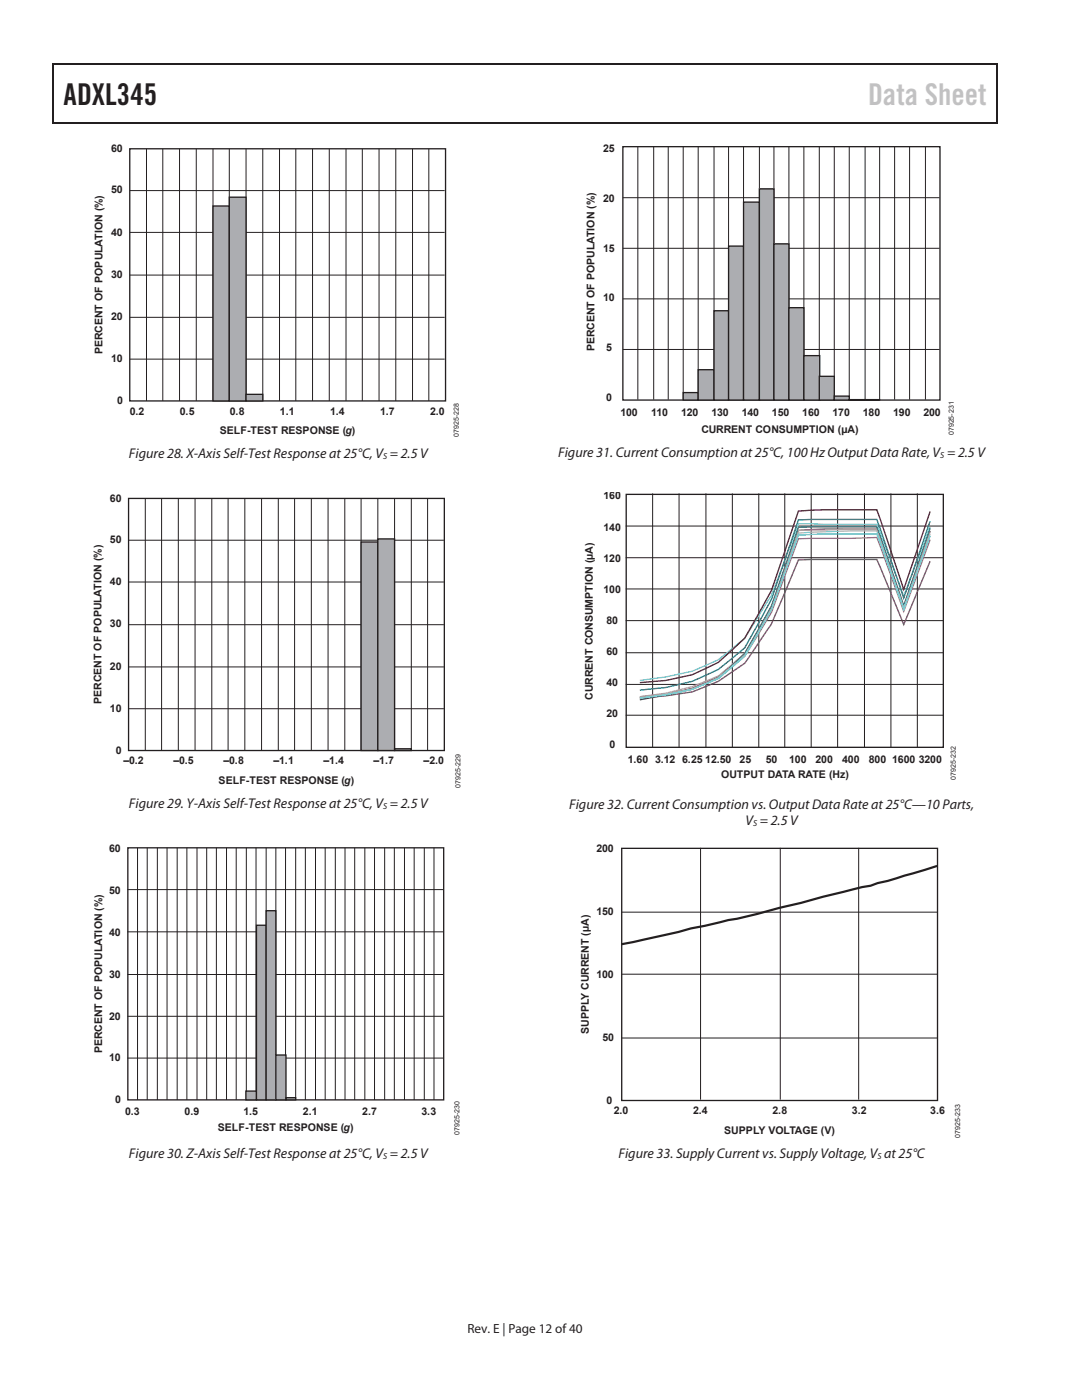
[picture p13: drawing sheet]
<svg xmlns="http://www.w3.org/2000/svg" width="216mm" height="279mm" viewBox="0 0 216 279" stroke-linecap="round" stroke-linejoin="round" font-family="sans-serif">
<defs><g id="words">
<text font-size="6" fill="#231f20" x="12.7" y="21">ADXL345</text>
<text font-size="6" fill="#c1c2c4" x="173.2" y="21">Data Sheet</text>
<g font-size="2.8" fill="#231f20">
<text x="25.7" y="91.4">Figure 28. X-Axis Self-Test Response at 25°C, V = 2.5 V</text>
<text x="111.4" y="91.2">Figure 31. Current Consumption at 25°C, 100 Hz OutputData Rate, V = 2.5 V</text>
<text x="25.7" y="161.3">Figure 29. Y-Axis Self-Test Response at 25°C, V = 2.5 V</text>
<text x="113.6" y="161.5">Figure 32. Current Consumption vs. Output Data Rate at 25°C—10 Parts,</text>
<text x="148.8" y="164.6">V = 2.5 V</text>
<text x="25.7" y="231.1">Figure 30. Z-Axis Self-Test Response at 25°C, V = 2.5 V</text>
<text x="123.4" y="231.1">Figure 33. Supply Current vs. Supply Voltage, V at 25°C</text>
</g>
<text font-size="2.6" fill="#231f20" x="93.3" y="266">Rev. E | Page 12 of 40</text>
<g font-size="2.1" fill="#231f20">
<text x="22.2" y="30.3">60</text>
<text x="120.4" y="30.4">25</text>
<text x="22.2" y="38.6">50</text>
<text x="120.4" y="40.3">20</text>
<text x="22.2" y="47">40</text>
<text x="120.4" y="50.2">15</text>
<text x="22.2" y="55.4">30</text>
<text x="22.2" y="63.8">20</text>
<text x="120.4" y="60.1">10</text>
<text x="20.5" y="70.7" transform="rotate(-90 20.5 70.7)">PERCENT OF POPULATION (%)</text>
<text x="118.6" y="70.1" transform="rotate(-90 118.6 70.1)">PERCENT OF POPULATION (%)</text>
<text x="120.9" y="70.1">5</text>
<text x="22.2" y="72.3">10</text>
<text x="23.4" y="80.7">0</text>
<text x="25.9" y="82.7">0.2</text>
<text x="35.9" y="82.7">0.5</text>
<text x="45.9" y="82.7">0.8</text>
<text x="55.9" y="82.7">1.1</text>
<text x="65.8" y="82.7">1.4</text>
<text x="75.8" y="82.7">1.7</text>
<text x="85.8" y="82.7">2.0</text>
<text x="120.9" y="80">0</text>
<text x="123.8" y="82.9">100</text>
<text x="129.9" y="82.9">110</text>
<text x="135.9" y="82.9">120</text>
<text x="141.9" y="82.9">130</text>
<text x="148" y="82.9">140</text>
<text x="154" y="82.9">150</text>
<text x="160.1" y="82.9">160</text>
<text x="166.1" y="82.9">170</text>
<text x="172.2" y="82.9">180</text>
<text x="178.2" y="82.9">190</text>
<text x="184.3" y="82.9">200</text>
<text x="43.9" y="86.7">SELF-TEST RESPONSE (g)</text>
<text x="139.9" y="86.4">CURRENT CONSUMPTION (µA)</text>
<text x="21.9" y="100.1">60</text>
<text x="120.4" y="99.7">160</text>
<text x="120.4" y="105.9">140</text>
<text x="21.9" y="108.4">50</text>
<text x="120.4" y="112.1">120</text>
<text x="21.9" y="116.8">40</text>
<text x="120.4" y="118.3">100</text>
<text x="21.9" y="125.2">30</text>
<text x="121" y="124.5">80</text>
<text x="121" y="130.7">60</text>
<text x="21.9" y="133.6">20</text>
<text x="121" y="136.9">40</text>
<text x="20.2" y="140.5" transform="rotate(-90 20.2 140.5)">PERCENT OF POPULATION (%)</text>
<text x="21.9" y="142.1">10</text>
<text x="118.3" y="139.6" transform="rotate(-90 118.3 139.6)">CURRENT CONSUMPTION (µA)</text>
<text x="121" y="143.1">20</text>
<text x="121.6" y="149.3">0</text>
<text x="23.1" y="150.5">0</text>
<text x="24.6" y="152.5">–0.2</text>
<text x="34.6" y="152.5">–0.5</text>
<text x="44.6" y="152.5">–0.8</text>
<text x="54.6" y="152.5">–1.1</text>
<text x="64.6" y="152.5">–1.4</text>
<text x="74.5" y="152.5">–1.7</text>
<text x="84.5" y="152.5">–2.0</text>
<text x="125.3" y="152.2">1.60 3.12 6.25 12.50</text>
<text x="143.9" y="155.2">OUTPUT DATA RATE (Hz)</text>
<text x="147.6" y="152.2">25</text>
<text x="152.8" y="152.2">50</text>
<text x="157.5" y="152.2">100</text>
<text x="162.7" y="152.2">200</text>
<text x="168.1" y="152.2">400</text>
<text x="173.4" y="152.2">800 1600</text>
<text x="183.3" y="152.2">3200</text>
<text x="43.6" y="156.4">SELF-TEST RESPONSE (g)</text>
<text x="21.8" y="170">60</text>
<text x="119" y="170">200</text>
<text x="21.8" y="178.3">50</text>
<text x="119" y="182.6">150</text>
<text x="21.8" y="186.7">40</text>
<text x="21.8" y="195.1">30</text>
<text x="119" y="195.2">100</text>
<text x="21.8" y="203.5">20</text>
<text x="117.5" y="206.3" transform="rotate(-90 117.5 206.3)">SUPPLY CURRENT (µA)</text>
<text x="120.2" y="207.7">50</text>
<text x="20.4" y="210.2" transform="rotate(-90 20.4 210.2)">PERCENT OF POPULATION (%)</text>
<text x="21.8" y="211.8">10</text>
<text x="22.9" y="220.2">0</text>
<text x="121" y="220.3">0</text>
<text x="25" y="222.6">0.3</text>
<text x="36.8" y="222.6">0.9</text>
<text x="43.5" y="225.6">SELF-TEST RESPONSE (g)</text>
<text x="48.6" y="222.6">1.5</text>
<text x="60.5" y="222.6">2.1</text>
<text x="72.3" y="222.6">2.7</text>
<text x="84.1" y="222.6">3.3</text>
<text x="122.5" y="222.3">2.0</text>
<text x="138.3" y="222.3">2.4</text>
<text x="144.5" y="226.3">SUPPLY VOLTAGE (V)</text>
<text x="154.2" y="222.3">2.8</text>
<text x="170" y="222.3">3.2</text>
<text x="185.6" y="222.3">3.6</text>
</g>
<g font-size="1.8" fill="#231f20">
<text x="76.4" y="91.6">S</text>
<text x="187.6" y="91.3">S</text>
<text x="76.4" y="161.4">S</text>
<text x="150.3" y="164.8">S</text>
<text x="76.4" y="231.3">S</text>
<text x="175.1" y="231.2">S</text>
</g>
<g font-size="1.4" fill="#231f20">
<text x="91.6" y="87.1" transform="rotate(-90 91.6 87.1)">07925-228</text>
<text x="190.3" y="86.9" transform="rotate(-90 190.3 86.9)">07925-231</text>
<text x="190.7" y="155.6" transform="rotate(-90 190.7 155.6)">07925-232</text>
<text x="91.9" y="157.2" transform="rotate(-90 91.9 157.2)">07925-229</text>
<text x="91.7" y="226.4" transform="rotate(-90 91.7 226.4)">07925-230</text>
<text x="191.6" y="227.1" transform="rotate(-90 191.6 227.1)">07925-233</text>
</g>
</g></defs>
<g fill="#231f20">
<path d="M10.5 12.7h.3v1h-.3z"/>
<path d="M10.5 12.7h.3v.3h-.3z"/>
</g>
<path d="M10.8 12.8h122.5" fill="none" stroke="#231f20" stroke-width=".25"/>
<path d="M133.3 12.7h.3v.3h-.3z" fill="#231f20"/>
<path d="M133.6 12.8h65.2" fill="none" stroke="#231f20" stroke-width=".25"/>
<g fill="#231f20">
<path d="M198.8 12.7h.2v1h-.2z"/>
<path d="M198.8 12.7h.2v.3h-.2z"/>
</g>
<path d="M10.7 13.7v10.7" fill="none" stroke="#231f20" stroke-width=".25"/>
<path d="M10.5 24.4h.3v.3h-.3z" fill="#231f20"/>
<path d="M10.8 24.5h122.5" fill="none" stroke="#231f20" stroke-width=".25"/>
<path d="M133.1 24.4h.2v.3h-.2z" fill="#231f20"/>
<path d="M198.9 13.7v10.7M133.3 24.5h65.5" fill="none" stroke="#231f20" stroke-width=".25"/>
<path d="M198.8 24.4h.2v.3h-.2z" fill="#231f20"/>
<g fill="none" stroke="#231f20" stroke-width=".2">
<path d="M25.9 38h62.8M29.2 29.7v50.3M32.5 29.7v50.3M35.8 29.7v50.3M39.2 29.7v50.3M42.5 29.7v50.3M45.8 29.7v50.3M49.1 29.7v50.3M52.4 29.7v50.3M55.8 29.7v50.3M59 29.7v50.3M62.4 29.7v50.3"/>
<path d="M65.7 29.7v50.3M69 29.7v50.3M72.3 29.7v50.3M75.6 29.7v50.3M79 29.7v50.3M82.3 29.7v50.3M85.6 29.7v50.3M25.9 54.9h62.8M25.9 46.4h62.8M25.9 71.7h62.8M25.9 63.3h62.8"/>
</g>
<path d="M25.9 29.7h63v50.3h-63z" fill="none" stroke="#231f20" stroke-width=".26"/>
<path d="M42.5 41.1h3.3v38.9h-3.3z" fill="#acadb1"/>
<path d="M42.5 41.1h3.3v38.9h-3.3z" fill="none" stroke="#231f20" stroke-width=".26"/>
<path d="M45.8 39.4h3.3v40.6h-3.3z" fill="#acadb1"/>
<path d="M45.8 39.4h3.3v40.6h-3.3z" fill="none" stroke="#231f20" stroke-width=".26"/>
<path d="M49.1 78.7h3.3v1.3h-3.3z" fill="#acadb1"/>
<path d="M49.1 78.7h3.3v1.3h-3.3zM25.7 99.5h63v50.3h-63z" fill="none" stroke="#231f20" stroke-width=".26"/>
<g fill="none" stroke="#231f20" stroke-width=".2">
<path d="M29 99.5v50.3M32.2 99.5v50.3M35.6 99.5v50.3M38.9 99.5v50.3M42.3 99.5v50.3M45.5 99.5v50.3M48.9 99.5v50.3M52.2 99.5v50.3M55.5 99.5v50.3M58.8 99.5v50.3M62.1 99.5v50.3M65.5 99.5v50.3"/>
<path d="M68.8 99.5v50.3M72.1 99.5v50.3M75.4 99.5v50.3M78.7 99.5v50.3M82.1 99.5v50.3M85.3 99.5v50.3M25.7 116.2h62.9M25.7 107.8h62.9M25.7 133.1h62.9M25.7 124.7h62.9M25.7 141.4h62.9"/>
</g>
<path d="M72.1 108.2h3.3v41.6h-3.3z" fill="#acadb1"/>
<path d="M72.1 108.2h3.3v41.6h-3.3z" fill="none" stroke="#231f20" stroke-width=".26"/>
<path d="M75.4 107.6h3.3v42.2h-3.3z" fill="#acadb1"/>
<path d="M75.4 107.6h3.3v42.2h-3.3zM78.7 149.4h3.4v.4h-3.4zM25.5 169.2h63v50.3h-63z" fill="none" stroke="#231f20" stroke-width=".26"/>
<path d="M78.7 149.6h3.4" fill="none" stroke="#acadb1" stroke-width=".35"/>
<g fill="none" stroke="#231f20" stroke-width=".2">
<path d="M25.5 177.5h62.9M27.4 169.2v50.3M29.4 169.2v50.3M31.4 169.2v50.3M33.3 169.2v50.3M35.4 169.2v50.3M37.3 169.2v50.3M39.3 169.2v50.3M41.2 169.2v50.3M43.2 169.2v50.3M45.2 169.2v50.3M47.1 169.2v50.3"/>
<path d="M49.2 169.2v50.3M51.1 169.2v50.3M53.1 169.2v50.3M55 169.2v50.3M57 169.2v50.3M59 169.2v50.3M60.9 169.2v50.3M63 169.2v50.3M64.9 169.2v50.3M66.9 169.2v50.3M68.8 169.2v50.3M70.8 169.2v50.3"/>
<path d="M72.8 169.2v50.3M74.7 169.2v50.3M76.8 169.2v50.3M78.7 169.2v50.3M80.7 169.2v50.3M82.6 169.2v50.3M84.7 169.2v50.3M86.6 169.2v50.3M25.5 194.5h62.9M25.5 186h62.9M25.5 211.2h62.9M25.5 202.8h62.9"/>
</g>
<path d="M49.1 217.7h2.1v1.8h-2.1z" fill="#acadb1"/>
<path d="M49.1 217.7h2.1v1.8h-2.1z" fill="none" stroke="#231f20" stroke-width=".26"/>
<path d="M51.2 184.7h1.9v34.8h-1.9z" fill="#acadb1"/>
<path d="M51.2 184.7h1.9v34.8h-1.9z" fill="none" stroke="#231f20" stroke-width=".26"/>
<path d="M53.1 181.8h1.9v37.7h-1.9z" fill="#acadb1"/>
<path d="M53.1 181.8h1.9v37.7h-1.9z" fill="none" stroke="#231f20" stroke-width=".26"/>
<path d="M55 210.5h2.1v9h-2.1z" fill="#acadb1"/>
<path d="M55 210.5h2.1v9h-2.1z" fill="none" stroke="#231f20" stroke-width=".26"/>
<path d="M57.1 219.1h1.9v.4h-1.9z" fill="#acadb1"/>
<path d="M124.3 29.3h63.3v50.5h-63.3zM57.1 219.1h1.9v.4h-1.9z" fill="none" stroke="#231f20" stroke-width=".26"/>
<g fill="none" stroke="#231f20" stroke-width=".2">
<path d="M124.3 39.5h63.2M127.3 29.3v50.5M130.4 29.3v50.5M133.3 29.3v50.5M136.3 29.3v50.5M139.3 29.3v50.5M142.5 29.3v50.5M145.4 29.3v50.5M148.4 29.3v50.5M151.5 29.3v50.5M154.4 29.3v50.5M157.4 29.3v50.5"/>
<path d="M160.4 29.3v50.5M163.5 29.3v50.5M166.5 29.3v50.5M169.5 29.3v50.5M172.6 29.3v50.5M175.5 29.3v50.5M178.5 29.3v50.5M181.5 29.3v50.5M184.7 29.3v50.5M124.3 59.6h63.2M124.3 49.6h63.2M124.3 69.7h63.2"/>
</g>
<path d="M136.3 78.3h3v1.5h-3z" fill="#acadb1"/>
<path d="M136.3 78.3h3v1.5h-3z" fill="none" stroke="#231f20" stroke-width=".26"/>
<path d="M139.3 73.8h3.2v6h-3.2z" fill="#acadb1"/>
<path d="M139.3 73.8h3.2v6h-3.2z" fill="none" stroke="#231f20" stroke-width=".26"/>
<path d="M142.5 62h2.9v17.8h-2.9z" fill="#acadb1"/>
<path d="M142.5 62h2.9v17.8h-2.9z" fill="none" stroke="#231f20" stroke-width=".26"/>
<path d="M145.4 49.1h3v30.7h-3z" fill="#acadb1"/>
<path d="M145.4 49.1h3v30.7h-3z" fill="none" stroke="#231f20" stroke-width=".26"/>
<path d="M148.4 40.3h3.1v39.5h-3.1z" fill="#acadb1"/>
<path d="M148.4 40.3h3.1v39.5h-3.1z" fill="none" stroke="#231f20" stroke-width=".26"/>
<path d="M151.5 37.7h2.9v42.1h-2.9z" fill="#acadb1"/>
<path d="M151.5 37.7h2.9v42.1h-2.9z" fill="none" stroke="#231f20" stroke-width=".26"/>
<path d="M154.4 48.7h3v31.1h-3z" fill="#acadb1"/>
<path d="M154.4 48.7h3v31.1h-3z" fill="none" stroke="#231f20" stroke-width=".26"/>
<path d="M157.4 61.4h3v18.4h-3z" fill="#acadb1"/>
<path d="M157.4 61.4h3v18.4h-3z" fill="none" stroke="#231f20" stroke-width=".26"/>
<path d="M160.4 71h3.2v8.8h-3.2z" fill="#acadb1"/>
<path d="M160.4 71h3.2v8.8h-3.2z" fill="none" stroke="#231f20" stroke-width=".26"/>
<path d="M163.5 75.1h3v4.7h-3z" fill="#acadb1"/>
<path d="M163.5 75.1h3v4.7h-3z" fill="none" stroke="#231f20" stroke-width=".26"/>
<path d="M166.5 79.1h3v.7h-3z" fill="#acadb1"/>
<path d="M166.5 79.1h3v.7h-3zM169.5 79.8h3.1zM172.6 79.8h2.9zM125 98.7h63.2v50.4h-63.2zM124.1 169.3h63v50.3h-63z" fill="none" stroke="#231f20" stroke-width=".26"/>
<path d="M169.5 79.8h6" fill="none" stroke="#acadb1" stroke-width=".2"/>
<g fill="none" stroke="#231f20" stroke-width=".2">
<path d="M130.2 98.6v50.5M135.5 98.6v50.5M140.9 98.6v50.5M146.1 98.6v50.5M151.4 98.6v50.5M156.6 98.6v50.5M161.9 98.6v50.5M167.1 98.6v50.5M172.5 98.6v50.5M177.8 98.6v50.5M183 98.6v50.5M125 117.5h63.1"/>
<path d="M125 111.3h63.1M125 105h63.1M125 136.6h63.1M125 130.3h63.1M125 123.9h63.1M125 142.7h63.1M139.8 169.3v50.1M155.7 169.3v50.1M171.3 169.3v50.1M124.1 194.4h63.1M124.1 182h63.1M124.1 207.2h63.1"/>
</g>
<path d="M185.6 105.9l-5.3 15.3-5.3-15.6h-10.5l-5.2 .3-4.1 11.8a19.5 19.5 0 0 1-3.1 6.7l-2.9 5.1a3.8 3.8 0 0 1-1.5 1.7l-4.6 4a44.4 44.4 0 0 1-14.4 4.3l-1 .2" fill="none" stroke="#272872" stroke-width=".26"/>
<path d="M185.6 107.7l-5.3 14.3-5.3-14.7-15.7 .2-5.3 14.7-4.8 7.8a3.6 3.6 0 0 1-1.5 1.7l-4.6 3.7a37.8 37.8 0 0 1-14.4 3.5l-1 .1" fill="none" stroke="#b953a0" stroke-width=".26"/>
<path d="M185.6 106.1l-5.3 15-5.3-15.5-15.7 .3-4.1 11.8a19.5 19.5 0 0 1-3.1 6.7l-2.9 5.1a3.6 3.6 0 0 1-1.5 1.7l-4.1 3.5a43.7 43.7 0 0 1-15.9 4.3" fill="none" stroke="#f8a16e" stroke-width=".26"/>
<path d="M185.6 105.2l-5.3 13.7-5.3-14.3-15.7-.1-4 10.7a19.1 19.1 0 0 1-3.3 6.7l-2.8 4.6a3.5 3.5 0 0 1-1.5 1.6l-1.7 1.5a12 12 0 0 1-5.2 3.2 15.6 15.6 0 0 1-5.9 1.8l-2 .5-5.2 .7" fill="none" stroke="#6dccdc" stroke-width=".26"/>
<path d="M185.6 112l-5.3 12.7-5.3-13h-15.7l-4 9.6a17.9 17.9 0 0 1-3.3 6.1l-2.8 4.2a2.76 2.76 0 0 1-1.5 1.3 24.9 24.9 0 0 1-6 3.7l-.9 .4a13.1 13.1 0 0 1-5.9 1.6l-7.2 .7" fill="none" stroke="#7d277e" stroke-width=".26"/>
<path d="M185.6 102.1l-5.3 15.5-5.3-15.9h-10.5l-5.2 .3-3 8.8a52.3 52.3 0 0 1-2.9 8l-4.2 7.6a5.2 5.2 0 0 1-2 2.3l-1.7 1.5a10.2 10.2 0 0 1-4.7 3.2 13.8 13.8 0 0 1-5.9 2 44 44 0 0 1-7.2 .8" fill="none" stroke="#7d1315" stroke-width=".26"/>
<path d="M185.6 104l-5.3 15.4-5.3-15.7-15.7 .1-4.1 12.2a21.1 21.1 0 0 1-2.8 6.5l-3.3 5.9a2.99 2.99 0 0 1-1.4 1.6 25.7 25.7 0 0 1-5.2 4 23.5 23.5 0 0 1-6.4 2.5 36.6 36.6 0 0 1-8.4 1.2" fill="none" stroke="#078080" stroke-width=".26"/>
<path d="M185.6 105.4l-5.3 15.5-5.3-15.7h-15.7l-3 8.8a52.8 52.8 0 0 1-2.9 7.9l-4.2 7.5a5.2 5.2 0 0 1-2 2.3l-3.7 3.4-1 .5a23.2 23.2 0 0 1-6.4 2.4 49.5 49.5 0 0 1-8.4 1.3" fill="none" stroke="#3153a4" stroke-width=".26"/>
<path d="M185.6 106.9l-5.3 14.8-5.3-15.1h-10.5l-5.2 .2-2.7 7.4a62.3 62.3 0 0 1-3.2 8.5l-4.2 7.3a3.6 3.6 0 0 1-1.5 1.7l-4.6 3.8a39.5 39.5 0 0 1-14.4 3.7l-1 .1" fill="none" stroke="#36c6f4" stroke-width=".26"/>
<path d="M185.6 106.6l-5.3 14.7-5.3-15.4h-5.2l-10.5 .5-3 8.4a50.9 50.9 0 0 1-2.9 7.7l-4.2 7.3a3.6 3.6 0 0 1-1.5 1.7l-4.1 3.6-1.1 .5a20.2 20.2 0 0 1-6.4 2.3l-8.4 1.4" fill="none" stroke="#98ceb4" stroke-width=".26"/>
<path d="M187 172.8l-9.9 3-2 .4-1.4 .6-1.7 .2-7.8 2-13.1 3.4-27.1 6.1" fill="none" stroke="#231f20" stroke-width=".44"/>
<use href="#words"/>
</svg>
